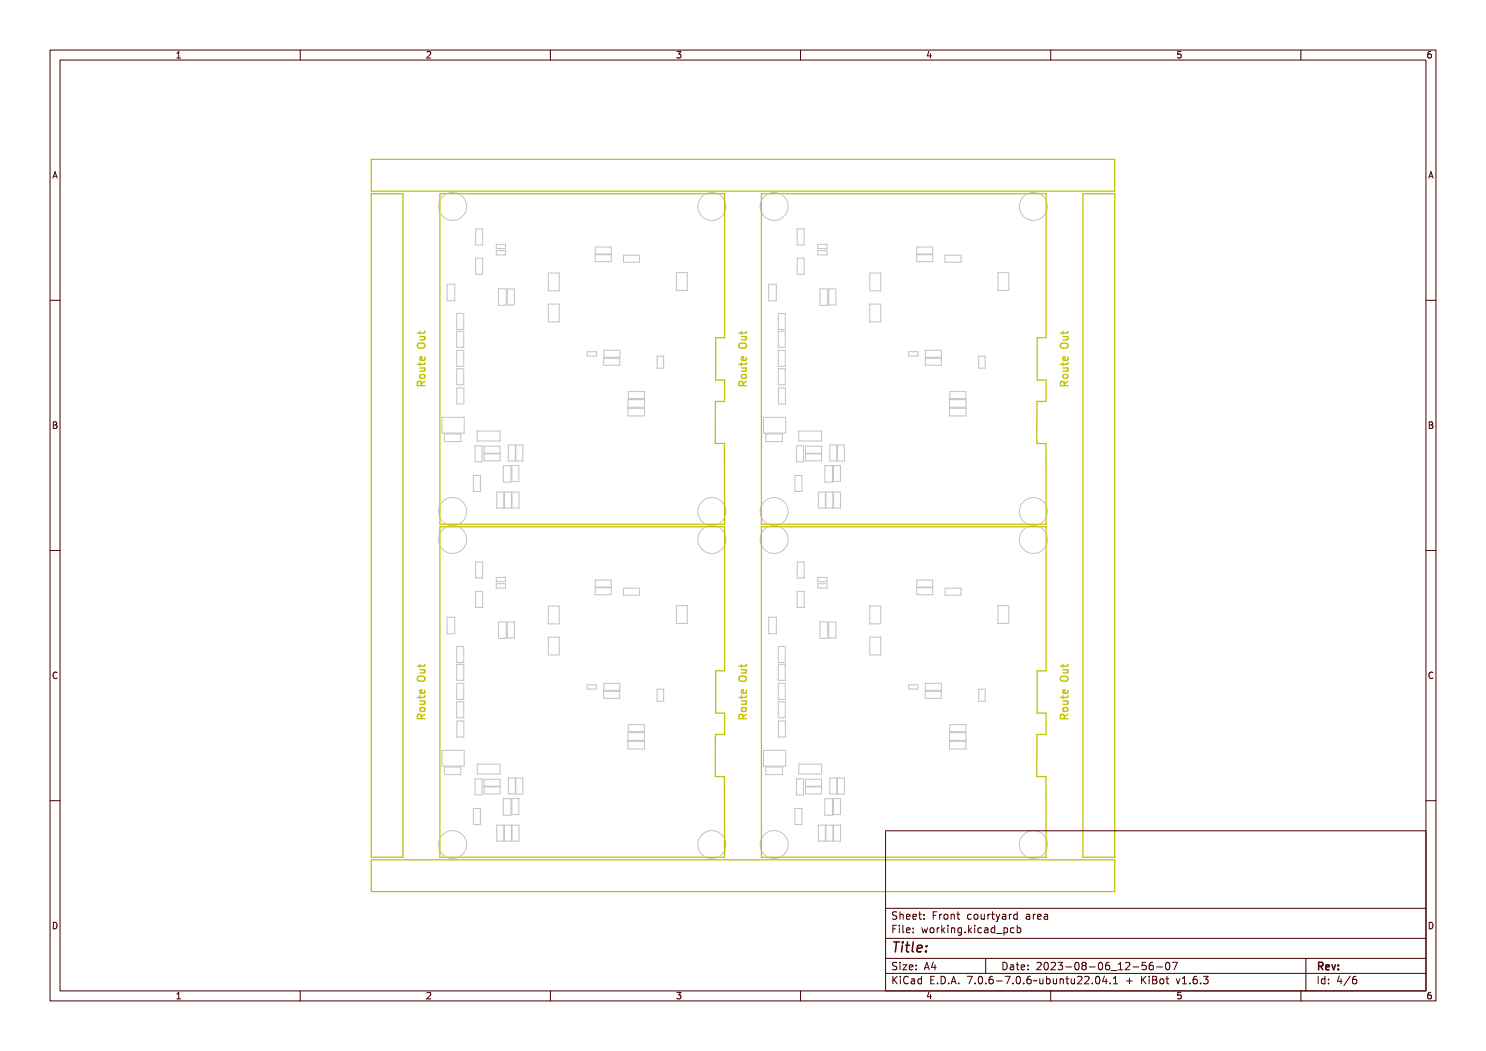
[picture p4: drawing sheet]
<svg xmlns="http://www.w3.org/2000/svg" width="297mm" height="210mm" viewBox="0 0 297 210" stroke-linecap="round" stroke-linejoin="round" font-family="sans-serif">
<defs><g id="words">
<text font-size="2.7" fill="#480000" x="178" y="190.3">Title:</text>
<g font-size="2" fill="#480000">
<text x="178" y="183.7">Sheet: Front courtyard area</text>
<text x="178" y="186.5">File: working.kicad_pcb</text>
<text x="178" y="193.9">Size: A4</text>
<text x="178" y="196.6">KiCad E.D.A. 7.0.6-7.0.6~ubuntu22.04.1 + KiBot v1.6.3</text>
<text x="200" y="193.9">Date: 2023-08-06_12-56-07</text>
<text x="263" y="196.6">Id: 4/6</text>
<text x="263" y="193.9">Rev:</text>
</g>
<g font-size="1.7" fill="#480000">
<text x="35" y="11.7">1</text>
<text x="85" y="11.7">2</text>
<text x="135" y="11.7">3</text>
<text x="185" y="11.7">4</text>
<text x="235" y="11.7">5</text>
<text x="285" y="11.7">6</text>
<text x="10.5" y="35.7">A</text>
<text x="285.5" y="35.7">A</text>
<text x="10.5" y="85.6">B</text>
<text x="285.5" y="85.6">B</text>
<text x="10.5" y="135.7">C</text>
<text x="285.5" y="135.7">C</text>
<text x="10.5" y="185.6">D</text>
<text x="285.5" y="185.6">D</text>
<text x="35" y="199.7">1</text>
<text x="85" y="199.7">2</text>
<text x="135" y="199.7">3</text>
<text x="185" y="199.7">4</text>
<text x="235" y="199.7">5</text>
<text x="285" y="199.7">6</text>
</g>
</g></defs>
<g fill="none" stroke="#c2c2c2" stroke-width=".2">
<path d="M89.4 56.8h1.5v3.3h-1.5zM95.1 45.7h1.4v3.2h-1.4zM95.1 51.6h1.4v3.2h-1.4zM99.2 48.8h1.8v.9h-1.8zM99.2 50.1h1.8v.8h-1.8zM99.6 57.7h1.6v3.3h-1.6zM101.4 57.7h1.4v3.2h-1.4zM109.6 54.6h2.2v3.5h-2.2zM119 50.9h3.2v1.4h-3.2zM119 49.4h3.2v1.4h-3.2zM124.6 51h3.2v1.4h-3.2zM135.2 54.5h2.2v3.5h-2.2z"/>
<path d="M153.6 56.8h1.6v3.3h-1.6zM159.3 45.7h1.4v3.2h-1.4zM159.3 51.6h1.4v3.2h-1.4zM163.5 50.1h1.8v.8h-1.8zM163.5 48.8h1.8v.9h-1.8zM163.9 57.7h1.5v3.3h-1.5zM165.7 57.7h1.4v3.2h-1.4zM173.8 54.6h2.2v3.5h-2.2zM183.2 49.4h3.2v1.4h-3.2zM183.2 50.9h3.2v1.4h-3.2zM188.9 51h3.2v1.4h-3.2zM199.5 54.5h2.1v3.5h-2.1z"/>
<path d="M91.3 62.6h1.4v3.2h-1.4zM91.3 66.2h1.4v3.2h-1.4zM91.3 70h1.4v3.2h-1.4zM91.3 73.7h1.4v3.2h-1.4zM91.3 77.5h1.4v3.2h-1.4zM109.6 60.8h2.2v3.5h-2.2zM117.3 70.3h1.9v.8h-1.9zM120.7 71.6h3.2v1.4h-3.2zM120.7 70h3.2v1.4h-3.2zM125.5 79.9h3.3v1.5h-3.3zM125.6 78.2h3.2v1.4h-3.2zM131.3 71.2h1.3v2.4h-1.3z"/>
<path d="M155.5 73.7h1.4v3.2h-1.4zM155.5 62.6h1.4v3.2h-1.4zM155.5 66.2h1.4v3.2h-1.4zM155.5 70h1.4v3.2h-1.4zM155.6 77.5h1.4v3.2h-1.4zM173.8 60.8h2.2v3.5h-2.2zM181.6 70.3h1.9v.8h-1.9zM184.9 71.6h3.2v1.4h-3.2zM185 70h3.2v1.4h-3.2zM189.8 79.9h3.3v1.5h-3.3zM189.9 78.2h3.2v1.4h-3.2zM195.6 71.2h1.3v2.4h-1.3z"/>
<path d="M88.3 83.4h4.5v3.1h-4.5zM88.8 86.7h3.3v1.5h-3.3zM94.6 95h1.4v3.2h-1.4zM94.9 89.1h1.4v3.2h-1.4zM95.4 86.1h4.6v2h-4.6zM96.7 90.7h3.2v1.4h-3.2zM96.7 89.2h3.2v1.4h-3.2zM99.3 98.3h1.4v3.2h-1.4zM100.6 93h1.5v3.3h-1.5zM100.8 98.3h1.4v3.2h-1.4zM101.6 88.9h1.4v3.2h-1.4zM102.3 93h1.4v3.2h-1.4z"/>
<path d="M102.3 98.3h1.4v3.2h-1.4zM103.1 88.9h1.4v3.2h-1.4zM125.5 81.6h3.3v1.5h-3.3zM152.6 83.4h4.4v3.1h-4.4zM153.1 86.7h3.3v1.5h-3.3zM158.9 95h1.4v3.2h-1.4zM159.2 89.1h1.4v3.2h-1.4zM159.7 86.1h4.5v2h-4.5zM161 90.7h3.2v1.4h-3.2zM161 89.2h3.2v1.4h-3.2zM163.5 98.3h1.4v3.2h-1.4zM164.9 93h1.5v3.3h-1.5z"/>
<path d="M165.1 98.3h1.4v3.2h-1.4zM165.9 88.9h1.4v3.2h-1.4zM166.6 93h1.4v3.2h-1.4zM166.6 98.3h1.4v3.2h-1.4zM167.4 88.9h1.4v3.2h-1.4zM189.8 81.6h3.3v1.5h-3.3zM95.1 112.3h1.4v3.2h-1.4zM95.1 118.2h1.4v3.2h-1.4zM99.2 115.4h1.8v.8h-1.8zM99.2 116.6h1.8v.9h-1.8zM119 117.4h3.2v1.4h-3.2zM119 115.9h3.2v1.4h-3.2z"/>
<path d="M124.6 117.5h3.2v1.4h-3.2zM159.3 112.3h1.4v3.2h-1.4zM159.3 118.2h1.4v3.2h-1.4zM163.5 115.4h1.8v.8h-1.8zM163.5 116.6h1.8v.9h-1.8zM183.2 117.4h3.2v1.4h-3.2zM183.2 115.9h3.2v1.4h-3.2zM188.9 117.5h3.2v1.4h-3.2zM89.4 123.3h1.5v3.3h-1.5zM91.3 129.2h1.4v3.2h-1.4zM91.3 132.7h1.4v3.2h-1.4zM91.3 136.6h1.4v3.2h-1.4z"/>
<path d="M99.6 124.3h1.6v3.3h-1.6zM101.4 124.3h1.4v3.2h-1.4zM109.6 121.1h2.2v3.6h-2.2zM109.6 127.3h2.2v3.6h-2.2zM117.3 136.8h1.9v.9h-1.9zM120.7 138.1h3.2v1.4h-3.2zM120.7 136.5h3.2v1.4h-3.2zM131.3 137.7h1.3v2.4h-1.3zM135.2 121h2.2v3.6h-2.2zM153.6 123.3h1.6v3.3h-1.6zM155.5 129.2h1.4v3.2h-1.4zM155.5 132.7h1.4v3.2h-1.4z"/>
<path d="M155.5 136.6h1.4v3.2h-1.4zM163.9 124.3h1.5v3.3h-1.5zM165.7 124.3h1.4v3.2h-1.4zM173.8 121.1h2.2v3.6h-2.2zM173.8 127.3h2.2v3.6h-2.2zM181.6 136.8h1.9v.9h-1.9zM184.9 138.1h3.2v1.4h-3.2zM185 136.5h3.2v1.4h-3.2zM195.6 137.7h1.3v2.4h-1.3zM199.5 121h2.1v3.6h-2.1zM88.3 149.9h4.5v3.2h-4.5zM88.8 153.3h3.3v1.5h-3.3z"/>
<path d="M91.3 140.2h1.4v3.2h-1.4zM91.3 144.1h1.4v3.2h-1.4zM94.9 155.6h1.4v3.2h-1.4zM95.4 152.7h4.6v2h-4.6zM96.7 155.7h3.2v1.4h-3.2zM96.7 157.2h3.2v1.4h-3.2zM100.6 159.6h1.5v3.3h-1.5zM101.6 155.4h1.4v3.2h-1.4zM102.3 159.6h1.4v3.2h-1.4zM103.1 155.5h1.4v3.2h-1.4zM125.5 146.4h3.3v1.5h-3.3zM125.5 148.1h3.3v1.6h-3.3z"/>
<path d="M125.6 144.8h3.2v1.4h-3.2zM152.6 149.9h4.4v3.2h-4.4zM153.1 153.3h3.3v1.5h-3.3zM155.5 140.2h1.4v3.2h-1.4zM155.6 144.1h1.4v3.2h-1.4zM159.2 155.6h1.4v3.2h-1.4zM159.7 152.7h4.5v2h-4.5zM161 155.7h3.2v1.4h-3.2zM161 157.2h3.2v1.4h-3.2zM164.9 159.6h1.5v3.3h-1.5zM165.9 155.4h1.4v3.2h-1.4zM166.6 159.6h1.4v3.2h-1.4z"/>
<path d="M167.4 155.5h1.4v3.2h-1.4zM189.8 146.4h3.3v1.5h-3.3zM189.8 148.1h3.3v1.6h-3.3zM189.9 144.8h3.2v1.4h-3.2zM94.6 161.5h1.4v3.2h-1.4zM99.3 164.9h1.4v3.2h-1.4zM100.8 164.9h1.4v3.2h-1.4zM102.3 164.9h1.4v3.2h-1.4zM158.9 161.5h1.4v3.2h-1.4zM163.5 164.9h1.4v3.2h-1.4zM165.1 164.9h1.4v3.2h-1.4zM166.6 164.9h1.4v3.2h-1.4z"/>
<circle cx="90.5" cy="41.2" r="2.79"/>
<circle cx="142.3" cy="41.2" r="2.79"/>
<circle cx="154.7" cy="41.2" r="2.79"/>
<circle cx="206.5" cy="41.2" r="2.79"/>
<circle cx="90.5" cy="107.8" r="2.79"/>
<circle cx="90.5" cy="102.2" r="2.79"/>
<circle cx="142.3" cy="107.8" r="2.79"/>
<circle cx="142.3" cy="102.2" r="2.79"/>
<circle cx="154.7" cy="107.8" r="2.79"/>
<circle cx="154.7" cy="102.2" r="2.79"/>
<circle cx="206.5" cy="107.8" r="2.79"/>
<circle cx="206.5" cy="102.2" r="2.79"/>
<circle cx="90.5" cy="168.8" r="2.79"/>
<circle cx="142.3" cy="168.8" r="2.79"/>
<circle cx="154.7" cy="168.8" r="2.79"/>
<circle cx="206.5" cy="168.8" r="2.79"/>
</g>
<path d="M74.2 31.9h148.6v6.3h-148.6zM74.2 38.7h6.4v132.6h-6.4zM87.9 38.7h56.9v28.8h-1.8v8.4h1.8v4.3h-1.8v8.4h1.8v16.2h-56.9zM152.2 38.7h56.9v28.8h-1.8v8.4h1.8v4.3h-1.8l-.1 8.4h1.9v16.2h-56.9zM216.4 38.7h6.4v132.6h-6.4zM87.9 105.3h56.9v28.7h-1.8v8.5h1.8v4.3h-1.8v8.4h1.8v16.1h-56.9zM152.2 105.3h56.9v28.7h-1.8v8.5h1.8v4.3h-1.8l-.1 8.4h1.9v16.1h-56.9zM74.2 171.8h148.6v6.4h-148.6z" fill="none" stroke="#c2c200" stroke-width=".25"/>
<g fill="none" stroke="#c2c200" stroke-width=".27">
<path d="M83.6 69a.9 .9 0 0 1 1.4 .3 .84 .84 0 0 1-.7 .5 .84 .84 0 0 1-.8-.5zM83.6 68.6a1.02 1.02 0 0 1 1.3 .3 .51 .51 0 0 1-.5 .7h-.5a.51 .51 0 0 1-.5-.4 .51 .51 0 0 1 .2-.6zM83.6 76.3l.5-.1 .2 .2 .7-.4v.2l-.5 .2-.1 .3v.1h.6v.2h-1.5zM83.7 69.2a.9 .9 0 0 1 1.2 .1 .78 .78 0 0 1-1.2 0zM83.8 76.4h.3l.1 .4h-.5zM83.9 73.7h1.1v.2h-.2a.36 .36 0 0 1 .2 .5 .36 .36 0 0 1-.4 .2h-.7v-.2h.8l.2-.2-.2-.3h-.8zM83.9 72.5h.1v.4h.7l.2-.4h.1v.4l-.2 .2h-.8v.3h-.1v-.3h-.3v-.2h.3zM83.9 67.7h1.1v.1h-.2a.36 .36 0 0 1 .2 .5 .36 .36 0 0 1-.4 .2h-.7v-.2h.8l.2-.2-.2-.2-.8-.1zM83.9 66.5h.1v.4h.7l.2-.4h.1v.4l-.2 .1-.8 .1v.3h-.1v-.3h-.3v-.2h.3zM83.9 73.5h1M83.9 67.3h1M83.9 66.2v.6"/>
<path d="M83.9 72.4v.6M84 75l.6-.2 .3 .2v.3l-.3 .3h-.4l-.3-.3zM84 71.4l.5-.2v.8a.42 .42 0 0 0 .4-.3 .42 .42 0 0 0-.1-.4 .48 .48 0 0 1 .2 .4 .48 .48 0 0 1-.2 .5 .55 .55 0 0 1-.8-.1 .55 .55 0 0 1 0-.7zM84.1 71.5l.2-.1v.6l-.3-.2zM84.1 75.2l.5-.1 .2 .1a.4 .4 0 0 1-.4 .5 .4 .4 0 0 1-.4-.5zM84.2 77.1l-.1-.8-.2-.1-.3 .1-.2 .2v.6h1.5M84.8 73.5l.1 .2v.4l-1 .1M84.8 67.3l.1 .2v.3l-1 .1M84.9 71.4v.4l-.2 .2-.7-.1v-.5l.3-.1 .1 .7M84.9 72.4l-.2 .4h-1.3M84.9 66.2l-.2 .3h-1.3M84.9 76.2l-.7 .5"/>
<path d="M147.8 69a.9 .9 0 0 1 1.5 .3 .84 .84 0 0 1-.8 .5 .84 .84 0 0 1-.7-.5zM147.9 68.6a1.02 1.02 0 0 1 1.3 .3 .51 .51 0 0 1-.5 .7h-.5a.51 .51 0 0 1-.5-.4 .51 .51 0 0 1 .2-.6zM147.9 76.3l.4-.1 .3 .2 .7-.4v.2l-.5 .2-.2 .3v.1h.7v.2h-1.5zM148 69.2a.9 .9 0 0 1 1.1 .1 .78 .78 0 0 1-1.2 0zM148 76.4h.4l.1 .4h-.5zM148.2 73.7h1.1v.2h-.2a.36 .36 0 0 1 .2 .5 .36 .36 0 0 1-.5 .2h-.6v-.2h.8l.1-.2-.2-.3h-.7zM148.2 72.5h.1v.4h.7l.1-.4h.2l-.1 .4-.1 .2h-.8v.3h-.1v-.3h-.4v-.2h.4zM148.2 67.7h1.1v.1h-.2a.36 .36 0 0 1 .2 .5 .36 .36 0 0 1-.5 .2h-.6v-.2h.8l.1-.2-.2-.2-.7-.1zM148.2 66.5h.1v.4h.7l.1-.4h.2l-.1 .4-.1 .1-.8 .1v.3h-.1v-.3h-.4v-.2h.4zM148.2 73.5h1M148.2 67.3h1M148.2 66.2v.6"/>
<path d="M148.2 72.4v.6M148.3 75l.6-.2 .2 .2 .1 .3-.3 .3h-.4l-.3-.3zM148.3 71.4l.4-.2v.8a.42 .42 0 0 0 .4-.3 .42 .42 0 0 0-.1-.4 .48 .48 0 0 1 .3 .4 .48 .48 0 0 1-.3 .5 .55 .55 0 0 1-.7-.1 .55 .55 0 0 1 0-.7zM148.4 71.5l.2-.1v.6l-.3-.2zM148.4 75.2l.5-.1 .2 .1a.4 .4 0 0 1-.4 .5 .4 .4 0 0 1-.4-.5zM148.5 77.1l-.1-.8-.2-.1-.4 .1-.1 .2v.6h1.5M149 73.5l.2 .2-.1 .4-.9 .1M149 67.3l.2 .2-.1 .3-.9 .1M149.1 71.4l.1 .4-.2 .2-.7-.1v-.5l.2-.1 .2 .7M149.2 72.4l-.2 .4h-1.3M149.2 66.2l-.2 .3h-1.3M149.2 76.2l-.7 .5"/>
<path d="M212 68.8a.97 .97 0 0 1 1.4 .1 .51 .51 0 0 1-.5 .7h-.5a.5 .5 0 0 1-.4-.3 .5 .5 0 0 1 0-.5zM212.1 69a.9 .9 0 0 1 1.4 .3 .84 .84 0 0 1-.7 .5 .84 .84 0 0 1-.8-.5zM212.2 76.3l.4-.1 .2 .2 .7-.4v.2l-.5 .2-.1 .3v.1h.6v.2h-1.5zM212.2 69.2a.9 .9 0 0 1 1.2 .1 .78 .78 0 0 1-1.2 0zM212.3 76.4h.4v.4h-.5zM212.4 73.7h1.1v.2h-.1a.36 .36 0 0 1 .1 .5 .36 .36 0 0 1-.4 .2h-.7v-.2h.8l.2-.2-.2-.3h-.8zM212.4 72.5h.2v.4h.7l.1-.4h.1v.4l-.2 .2h-.7v.3h-.2v-.3h-.3v-.2h.3zM212.4 67.7h1.1v.1h-.1a.36 .36 0 0 1 .1 .5 .36 .36 0 0 1-.4 .2h-.7v-.2h.8l.2-.2-.2-.2-.8-.1zM212.4 66.5h.2v.4h.7l.1-.4h.1v.4l-.2 .1-.7 .1v.3h-.2v-.3h-.3v-.2h.3zM212.4 66.2v.6M212.4 72.4v.6M212.4 73.5h1"/>
<path d="M212.4 67.3h1M212.5 75l.7-.2 .2 .2v.3l-.2 .3h-.5l-.3-.3zM212.5 71.4l.5-.2v.8a.42 .42 0 0 0 .4-.3 .42 .42 0 0 0-.1-.4 .48 .48 0 0 1 .3 .4 .48 .48 0 0 1-.3 .5 .55 .55 0 0 1-.7-.1 .55 .55 0 0 1-.1-.7zM212.6 71.5l.3-.1v.6l-.3-.2zM212.7 75.2l.5-.1 .2 .1a.4 .4 0 0 1-.4 .5 .4 .4 0 0 1-.4-.5zM212.7 77.1v-.8l-.3-.1-.3 .1-.2 .2v.6h1.5M213.3 67.3l.1 .2v.3l-1 .1M213.3 73.5l.1 .2v.4l-1 .1M213.4 71.4v.4l-.2 .2-.7-.1v-.5l.3-.1 .1 .7M213.4 76.2l-.7 .5M213.4 66.2l-.2 .3h-1.3M213.4 72.4l-.2 .4h-1.3"/>
<path d="M83.6 135.6a.9 .9 0 0 1 1.4 .3 .84 .84 0 0 1-.7 .4 .84 .84 0 0 1-.8-.4zM83.6 135.2a1.02 1.02 0 0 1 1.3 .3 .51 .51 0 0 1-.5 .6h-.5a.51 .51 0 0 1-.5-.3 .51 .51 0 0 1 .2-.6zM83.7 135.7a.9 .9 0 0 1 1.2 .2 .78 .78 0 0 1-1.2 0zM83.9 139.1h.1v.4h.7l.2-.4h.1v.4l-.2 .2h-.8v.3h-.1v-.3h-.3v-.2h.3zM83.9 134.2h1.1v.2h-.2a.36 .36 0 0 1 .2 .4 .36 .36 0 0 1-.4 .3h-.7v-.2h.8l.2-.2-.2-.3h-.8zM83.9 133h.1v.4h.7l.2-.4h.1v.4l-.2 .2h-.8v.3h-.1v-.3h-.3v-.2h.3zM83.9 132.7v.6M83.9 139v.6M83.9 133.8h1M84 137.9l.5-.1v.8a.42 .42 0 0 0 .4-.3 .42 .42 0 0 0-.1-.5 .48 .48 0 0 1 .2 .5 .48 .48 0 0 1-.2 .4 .55 .55 0 0 1-.8-.1 .55 .55 0 0 1 0-.7zM84.1 138h.2v.6l-.3-.2zM84.8 133.8l.1 .2v.4l-1 .1"/>
<path d="M84.9 137.9v.4l-.2 .3-.7-.1v-.6l.3-.1 .1 .8M84.9 132.7l-.2 .4h-1.3M84.9 139l-.2 .4h-1.3M147.8 135.6a.9 .9 0 0 1 1.5 .3 .84 .84 0 0 1-.8 .4 .84 .84 0 0 1-.7-.4zM147.9 135.2a1.02 1.02 0 0 1 1.3 .3 .51 .51 0 0 1-.5 .6h-.5a.51 .51 0 0 1-.5-.3 .51 .51 0 0 1 .2-.6zM148 135.7a.9 .9 0 0 1 1.1 .2 .78 .78 0 0 1-1.2 0zM148.2 139.1h.1v.4h.7l.1-.4h.2l-.1 .4-.1 .2h-.8v.3h-.1v-.3h-.4v-.2h.4zM148.2 134.2h1.1v.2h-.2a.36 .36 0 0 1 .2 .4 .36 .36 0 0 1-.5 .3h-.6v-.2h.8l.1-.2-.2-.3h-.7zM148.2 133h.1v.4h.7l.1-.4h.2l-.1 .4-.1 .2h-.8v.3h-.1v-.3h-.4v-.2h.4zM148.2 132.7v.6M148.2 139v.6M148.2 133.8h1"/>
<path d="M148.3 137.9l.4-.1v.8a.42 .42 0 0 0 .4-.3 .42 .42 0 0 0-.1-.5 .48 .48 0 0 1 .3 .5 .48 .48 0 0 1-.3 .4 .55 .55 0 0 1-.7-.1 .55 .55 0 0 1 0-.7zM148.4 138h.2v.6l-.3-.2zM149 133.8l.2 .2-.1 .4-.9 .1M149.1 137.9l.1 .4-.2 .3-.7-.1v-.6l.2-.1 .2 .8M149.2 132.7l-.2 .4h-1.3M149.2 139l-.2 .4h-1.3M212 135.3a.97 .97 0 0 1 1.4 .2 .51 .51 0 0 1-.5 .6h-.5a.5 .5 0 0 1-.4-.2 .5 .5 0 0 1 0-.6zM212.1 135.6a.9 .9 0 0 1 1.4 .3 .84 .84 0 0 1-.7 .4 .84 .84 0 0 1-.8-.4zM212.2 135.7a.9 .9 0 0 1 1.2 .2 .78 .78 0 0 1-1.2 0zM212.4 139.1h.2v.4h.7l.1-.4h.1v.4l-.2 .2h-.7v.3h-.2v-.3h-.3v-.2h.3zM212.4 134.2h1.1v.2h-.1a.36 .36 0 0 1 .1 .4 .36 .36 0 0 1-.4 .3h-.7v-.2h.8l.2-.2-.2-.3h-.8zM212.4 133h.2v.4h.7l.1-.4h.1v.4l-.2 .2h-.7v.3h-.2v-.3h-.3v-.2h.3z"/>
<path d="M212.4 132.7v.6M212.4 139v.6M212.4 133.8h1M212.5 137.9l.5-.1v.8a.42 .42 0 0 0 .4-.3 .42 .42 0 0 0-.1-.5 .48 .48 0 0 1 .3 .5 .48 .48 0 0 1-.3 .4 .55 .55 0 0 1-.7-.1 .55 .55 0 0 1-.1-.7zM212.6 138h.3v.6l-.3-.2zM213.3 133.8l.1 .2v.4l-1 .1M213.4 137.9v.4l-.2 .3-.7-.1v-.6l.3-.1 .1 .8M213.4 132.7l-.2 .4h-1.3M213.4 139l-.2 .4h-1.3M83.6 142.8l.5-.1 .2 .3 .7-.5v.2l-.5 .3-.1 .2v.2h.6v.2h-1.5zM83.8 143h.3l.1 .4h-.5zM83.9 140.3h1.1v.2h-.2a.36 .36 0 0 1 .2 .4 .36 .36 0 0 1-.4 .2h-.7v-.2h.8l.2-.2-.2-.2h-.8z"/>
<path d="M83.9 140.1h1M84 141.5l.6-.1 .3 .1v.4l-.3 .3h-.4l-.3-.3zM84.1 141.7h.5l.2 .1a.4 .4 0 0 1-.4 .4 .4 .4 0 0 1-.4-.4zM84.2 143.6l-.1-.7-.2-.2-.3 .1-.2 .2v.6h1.5M84.8 140.1l.1 .2v.4h-1M84.9 142.7l-.7 .5M147.9 142.8l.4-.1 .3 .3 .7-.5v.2l-.5 .3-.2 .2v.2h.7v.2h-1.5zM148 143h.4l.1 .4h-.5zM148.2 140.3h1.1v.2h-.2a.36 .36 0 0 1 .2 .4 .36 .36 0 0 1-.5 .2h-.6v-.2h.8l.1-.2-.2-.2h-.7zM148.2 140.1h1M148.3 141.5l.6-.1 .2 .1 .1 .4-.3 .3h-.4l-.3-.3zM148.4 141.7h.5l.2 .1a.4 .4 0 0 1-.4 .4 .4 .4 0 0 1-.4-.4z"/>
<path d="M148.5 143.6l-.1-.7-.2-.2-.4 .1-.1 .2v.6h1.5M149 140.1l.2 .2-.1 .4h-.9M149.2 142.7l-.7 .5M212.2 142.8l.4-.1 .2 .3 .7-.5v.2l-.5 .3-.1 .2v.2h.6v.2h-1.5zM212.3 143h.4v.4h-.5zM212.4 140.3h1.1v.2h-.1a.36 .36 0 0 1 .1 .4 .36 .36 0 0 1-.4 .2h-.7v-.2h.8l.2-.2-.2-.2h-.8zM212.4 140.1h1M212.5 141.5l.7-.1 .2 .1v.4l-.2 .3h-.5l-.3-.3zM212.7 141.7h.5l.2 .1a.4 .4 0 0 1-.4 .4 .4 .4 0 0 1-.4-.4zM212.7 143.6v-.7l-.3-.2-.3 .1-.2 .2v.6h1.5M213.3 140.1l.1 .2v.4h-1M213.4 142.7l-.7 .5"/>
<circle cx="84.4" cy="75.4" r=".53"/>
<circle cx="148.7" cy="75.4" r=".53"/>
<circle cx="212.9" cy="75.4" r=".53"/>
<circle cx="84.4" cy="141.9" r=".53"/>
<circle cx="148.7" cy="141.9" r=".53"/>
<circle cx="212.9" cy="141.9" r=".53"/>
</g>
<g fill="none" stroke="#480000" stroke-width=".2">
<path d="M10 10h277v190h-277zM12 12h273v186h-273zM60 10v2M110 10v2M160 10v2M210 10v2M260 10v2M10 60h2M285 60h2M10 110h2M285 110h2M10 160h2"/>
<path d="M285 160h2M177 166h108v32h-108zM60 198v2M110 198v2M160 198v2M177 181.5h108M177 187.5h108M177 191.5h108M177 194.5h108M178.1 195.2h.2v.6l.6-.6h.3l-.6 .6 .6 .8h-.2l-.5-.7-.2 .2v.5h-.2zM178.2 185h.9v.2h-.7v.4h.6v.2h-.6v.7h-.2zM178.3 182.4l.5-.1h.2v.2a.31 .31 0 0 0-.5-.1 .31 .31 0 0 0 0 .5 .5 .5 0 0 1 .6 .6 .5 .5 0 0 1-.8 .2l-.1-.2a.34 .34 0 0 0 .4 .1 .34 .34 0 0 0 .1-.5 .47 .47 0 0 1-.5-.2 .47 .47 0 0 1 .1-.5z"/>
<path d="M178.3 192.5l.5-.1h.2v.2a.31 .31 0 0 0-.5-.1 .31 .31 0 0 0 0 .5 .5 .5 0 0 1 .6 .6 .5 .5 0 0 1-.8 .2l-.1-.2a.34 .34 0 0 0 .4 .1 .34 .34 0 0 0 .1-.5 .47 .47 0 0 1-.5-.2 .47 .47 0 0 1 .1-.5zM179.4 182.2h.2v.6a.35 .35 0 0 1 .4-.1 .35 .35 0 0 1 .2 .4v.6h-.2v-.8h-.4v.8h-.2zM179.5 185.4h.4v.9h.4v.2h-.9v-.2h.3v-.8h-.2zM179.5 192.8h.4v.9h.4v.1h-.9v-.1h.3v-.8h-.2zM179.5 195.6h.4v.9h.4v.1h-.9v-.1h.3v-.8h-.2zM179.7 184.9h.2v.3h-.2zM179.7 192.3h.2v.3h-.2zM179.7 195.1h.2v.3h-.2zM180.6 184.9h.4v1.3l.4 .1v.2l-.5-.2v-1.2h-.3zM180.6 192.8h.8l-.6 .9h.6v.1h-.8l.6-.9h-.6zM180.7 182.8l.1-.1a.49 .49 0 0 1 .5 0 .49 .49 0 0 1 .2 .5h-.8a.42 .42 0 0 0 .3 .4 .42 .42 0 0 0 .4-.1 .47 .47 0 0 1-.4 .3 .47 .47 0 0 1-.4-.3zM180.7 195.4a.4 .4 0 0 1 .4-.3 .4 .4 0 0 1 .4 .3 .56 .56 0 0 0-.8 .4 .56 .56 0 0 0 .5 .7l.3-.1a.43 .43 0 0 1-.5 .3 .43 .43 0 0 1-.4-.4v-.6z"/>
<path d="M180.8 182.9l.4-.1 .1 .3h-.6zM181.8 195.6l.3-.1a.43 .43 0 0 1 .5 .5v.6h-.1v-.1a.38 .38 0 0 1-.5 .2 .38 .38 0 0 1-.2-.5 .38 .38 0 0 1 .4-.2h.3a.35 .35 0 0 0-.3-.4 .35 .35 0 0 0-.4 .2zM181.9 182.8l.1-.1a.49 .49 0 0 1 .5 0 .49 .49 0 0 1 .2 .5h-.8a.42 .42 0 0 0 .3 .4 .42 .42 0 0 0 .5-.1 .47 .47 0 0 1-.5 .3 .47 .47 0 0 1-.4-.3zM181.9 185.5l.1-.1a.49 .49 0 0 1 .5 0 .49 .49 0 0 1 .2 .5h-.8a.42 .42 0 0 0 .3 .4 .42 .42 0 0 0 .5-.1 .47 .47 0 0 1-.5 .3 .47 .47 0 0 1-.4-.3zM181.9 192.9l.1-.1a.49 .49 0 0 1 .5 0 .49 .49 0 0 1 .2 .5h-.8a.42 .42 0 0 0 .3 .4 .42 .42 0 0 0 .5-.1 .47 .47 0 0 1-.5 .3 .47 .47 0 0 1-.4-.3zM182 196.2l.5-.1a.31 .31 0 0 1-.2 .4 .31 .31 0 0 1-.4-.1zM182 182.9l.4-.1 .1 .3h-.6zM182 185.6l.4-.1 .1 .3h-.6zM182 193l.4-.1 .1 .3h-.6zM183 195.7l.4-.2 .2 .2v-.6h.2v1.5h-.2v-.1a.42 .42 0 0 1-.5 .1 .42 .42 0 0 1-.2-.5zM183.2 195.8l.1-.1a.4 .4 0 0 1 .3 .4 .4 .4 0 0 1-.3 .4l-.2-.2zM183.2 182.3h.2v.4h.4v.1h-.4v.7l.4 .1v.1h-.4l-.1-.1-.1-.8h-.3v-.1h.3z"/>
<path d="M183.3 185.4h.2v.3h-.2zM183.3 186.2h.2v.3h-.2zM183.3 192.8h.2v.3h-.2zM183.3 193.6h.2v.2h-.2zM184.5 182.7h.2v.3h-.2zM184.5 183.5h.2v.2h-.2zM185.2 185.4h.2l.2 .8 .1-.5h.2l.2 .5 .1-.8h.2l-.2 1.1h-.2l-.2-.7-.2 .7h-.1zM185.4 195.2h.9v.2h-.7v.4h.6v.2h-.6v.5h.7v.1h-.9zM185.7 192.4h.2l.5 1.4h-.2l-.1-.3h-.5l-.1 .3h-.2zM185.8 192.6l.2 .7h-.4zM186.6 182.3h.9v.2h-.7v.4h.6v.2h-.6v.6h-.2zM186.8 185.6l.1-.1a.39 .39 0 0 1 .4 .4 .39 .39 0 0 1-.4 .4l-.1-.2z"/>
<path d="M186.9 196.4h.2v.2h-.2zM187.1 192.4h.2v.9h.2v.2h-.2v.3h-.2v-.3h-.6zM187.1 192.6v.7h-.4zM187.8 195.2a.76 .76 0 0 1 .9 .7 .76 .76 0 0 1-.9 .7zM188 195.4a.57 .57 0 0 1 .5 .5 .57 .57 0 0 1-.5 .6zM188 182.7h.2v.2v-.1a.29 .29 0 0 1 .3-.2 .29 .29 0 0 1 .3 .3 .37 .37 0 0 0-.5-.1 .37 .37 0 0 0-.1 .4v.5h-.2zM188 185.4h.2v.2v-.1a.29 .29 0 0 1 .3-.2 .29 .29 0 0 1 .3 .3 .37 .37 0 0 0-.5-.1 .37 .37 0 0 0-.1 .4v.6h-.2zM189.1 184.9h.1v.9l.5-.4h.2l-.4 .4 .5 .7h-.2l-.4-.6-.2 .1v.5h-.1zM189.2 182.9l.1-.1a.39 .39 0 0 1 .4 .4 .39 .39 0 0 1-.4 .4l-.1-.2zM189.3 196.4h.3v.2h-.3zM190.2 182.7h.2v.1a.35 .35 0 0 1 .4-.1 .35 .35 0 0 1 .3 .4v.6h-.2l-.1-.8h-.3l-.1 .8h-.2zM190.3 185.4h.4v.9h.4v.2h-.9v-.2h.4v-.8h-.3z"/>
<path d="M190.5 195.2h.3l.4 1.4h-.2l-.1-.3h-.5l-.1 .3h-.2zM190.6 184.9h.1v.3h-.1zM190.6 195.4l.2 .7h-.4zM191.4 185.4h.2v.1a.35 .35 0 0 1 .4-.1 .35 .35 0 0 1 .3 .4v.7h-.2l-.1-.9h-.3l-.1 .9h-.2zM191.7 182.3h.1v.4h.4v.1h-.4v.7l.4 .1v.1h-.4l-.1-.1v-.8h-.3v-.1h.3zM191.7 196.4h.3v.2h-.3zM192.7 185.5l.3-.2 .3 .2v-.1h.2v1a.53 .53 0 0 1-.8 .4v-.2a.36 .36 0 0 0 .4 .1 .36 .36 0 0 0 .2-.4l-.1 .1a.53 .53 0 0 1-.7-.3 .53 .53 0 0 1 .2-.6zM192.8 185.6l.1-.1a.39 .39 0 0 1 .4 .4 .39 .39 0 0 1-.4 .4l-.1-.2zM193.8 195.2h.9l-.5 1.4h-.2l.5-1.2h-.7zM194 182.8a.39 .39 0 0 1 .4-.2 .39 .39 0 0 1 .3 .3 .4 .4 0 0 0-.6 0 .4 .4 0 0 0 0 .6 .4 .4 0 0 0 .6 0 .45 .45 0 0 1-.6 .3 .45 .45 0 0 1-.3-.6zM194.1 186.2h.3v.3h-.3zM195.1 184.9h.2v.9l.4-.4h.3l-.5 .4 .5 .7h-.2l-.4-.6-.1 .1v.5h-.2z"/>
<path d="M195.2 182.9l.1-.1a.39 .39 0 0 1 .4 .4 .39 .39 0 0 1-.4 .4l-.1-.2zM195.3 196.4h.3v.2h-.3zM196.2 182.7h.2v.8l.2 .1 .3-.2v-.7h.2v1h-.2v-.1a.35 .35 0 0 1-.4 .2 .35 .35 0 0 1-.3-.5zM196.3 185.4h.5v.9h.3v.2h-.9v-.2h.4v-.8h-.3zM196.3 195.4a.57 .57 0 0 1 .7 0 .57 .57 0 0 1 .1 .8 .5 .5 0 0 1-.6 .5 .5 .5 0 0 1-.3-.8zM196.5 195.4a.61 .61 0 0 1 .4 1l-.1 .1a.61 .61 0 0 1-.4-1zM196.6 184.9h.2v.3h-.2zM197 191.5v3M197.6 185.5a.39 .39 0 0 1 .4-.2 .39 .39 0 0 1 .3 .3 .4 .4 0 0 0-.6 0 .4 .4 0 0 0 0 .6 .4 .4 0 0 0 .6 0 .45 .45 0 0 1-.6 .3 .45 .45 0 0 1-.3-.6zM197.6 182.7h.2v.2v-.1a.29 .29 0 0 1 .4-.2 .29 .29 0 0 1 .2 .3 .37 .37 0 0 0-.4-.1 .37 .37 0 0 0-.2 .4v.5h-.2zM197.7 196.4h.3v.2h-.3zM198.7 185.4l.2-.1a.43 .43 0 0 1 .6 .5v.7h-.2v-.2a.38 .38 0 0 1-.5 .2 .38 .38 0 0 1-.2-.5 .38 .38 0 0 1 .5-.2h.2a.35 .35 0 0 0-.3-.4 .35 .35 0 0 0-.3 .2z"/>
<path d="M198.7 195.4a.38 .38 0 0 1 .4-.3 .38 .38 0 0 1 .3 .3 .43 .43 0 0 0-.5 0 .43 .43 0 0 0-.1 .5 .46 .46 0 0 1 .7 .1 .46 .46 0 0 1-.2 .6 .46 .46 0 0 1-.7-.2zM198.8 186l.5-.1a.31 .31 0 0 1-.1 .4 .31 .31 0 0 1-.4-.1zM198.9 182.3h.2v.4h.4v.1h-.4v.7l.4 .1v.1h-.4l-.2-.1v-.8h-.3v-.1h.3zM199.8 182.7h.1l.4 .8 .3-.8h.2l-.3 .7a.68 .68 0 0 1-.7 .8l.4-.5zM199.9 185.5l.3-.2 .3 .2v-.6h.2v1.6h-.2v-.2a.42 .42 0 0 1-.5 .1 .42 .42 0 0 1-.2-.5zM200 196h.5v.2h-.5zM200 185.6l.1-.1a.39 .39 0 0 1 .4 .4 .39 .39 0 0 1-.4 .4l-.1-.2zM200.1 192.4a.76 .76 0 0 1 1 .7 .76 .76 0 0 1-1 .7zM200.3 192.6a.57 .57 0 0 1 .6 .5 .57 .57 0 0 1-.6 .6zM200.9 186.8l1.2 .1zM201 195.2h.9l-.5 1.4h-.2l.5-1.2h-.7zM201.1 182.7l.2-.1a.43 .43 0 0 1 .6 .5v.6h-.2v-.1a.38 .38 0 0 1-.5 .2 .38 .38 0 0 1-.2-.5 .38 .38 0 0 1 .5-.2h.2a.35 .35 0 0 0-.2-.4 .35 .35 0 0 0-.4 .2z"/>
<path d="M201.2 183.3l.5-.1a.31 .31 0 0 1-.1 .4 .31 .31 0 0 1-.4-.1zM201.4 192.8l.3-.1a.43 .43 0 0 1 .5 .5v.6h-.1v-.1a.38 .38 0 0 1-.5 .2 .38 .38 0 0 1-.2-.5 .38 .38 0 0 1 .4-.2h.3a.35 .35 0 0 0-.3-.4 .35 .35 0 0 0-.4 .2zM201.6 193.4l.5-.1a.31 .31 0 0 1-.2 .4 .31 .31 0 0 1-.4-.1zM202.2 185.4h.2v.1a.53 .53 0 0 1 .8 .3 .53 .53 0 0 1-.6 .7l-.2-.2v.6h-.2zM202.4 182.7h.2v.2l.1-.1a.29 .29 0 0 1 .3-.2 .29 .29 0 0 1 .2 .3 .37 .37 0 0 0-.4-.1 .37 .37 0 0 0-.2 .4v.5h-.2zM202.5 185.6l.1-.1a.4 .4 0 0 1 .4 .4 .4 .4 0 0 1-.4 .4l-.2-.2zM202.5 196.4h.3v.2h-.3zM202.8 192.4h.2v.4h.4v.1h-.4v.7l.4 .1v.1h-.4l-.2-.1v-.8h-.3v-.1h.3zM203.5 182.8l.3-.2 .3 .2v-.6h.2v1.5h-.2v-.1a.42 .42 0 0 1-.5 .1 .42 .42 0 0 1-.2-.5zM203.5 195.4a.57 .57 0 0 1 .8 0 .57 .57 0 0 1 0 .8 .5 .5 0 0 1-.6 .5 .5 .5 0 0 1-.3-.8zM203.6 185.5a.39 .39 0 0 1 .4-.2 .39 .39 0 0 1 .3 .3 .4 .4 0 0 0-.5 0 .4 .4 0 0 0 0 .6 .4 .4 0 0 0 .5 0 .45 .45 0 0 1-.6 .3 .45 .45 0 0 1-.2-.6zM203.6 182.9l.1-.1a.4 .4 0 0 1 .4 .4 .4 .4 0 0 1-.4 .4l-.1-.2z"/>
<path d="M203.7 195.4a.61 .61 0 0 1 .4 1l-.1 .1a.61 .61 0 0 1-.3-1zM203.9 192.9l.1-.1a.49 .49 0 0 1 .5 0 .49 .49 0 0 1 .2 .5h-.8a.42 .42 0 0 0 .3 .4 .42 .42 0 0 0 .5-.1 .47 .47 0 0 1-.5 .3 .47 .47 0 0 1-.4-.3zM204 193l.4-.1 .1 .3h-.6zM204.7 184.9h.1v.6a.53 .53 0 0 1 .8 .3 .53 .53 0 0 1-.6 .7l-.2-.2v.2h-.1zM204.9 185.6l.1-.1a.39 .39 0 0 1 .4 .4 .39 .39 0 0 1-.4 .4l-.1-.2zM204.9 196.4h.3v.2h-.3zM205.3 192.8h.2v.3h-.2zM205.3 193.6h.2v.2h-.2zM205.9 182.7l.3-.1a.43 .43 0 0 1 .5 .5v.6h-.2v-.1a.38 .38 0 0 1-.5 .2 .38 .38 0 0 1-.2-.5 .38 .38 0 0 1 .5-.2h.2a.35 .35 0 0 0-.2-.4 .35 .35 0 0 0-.4 .2zM205.9 195.4a.38 .38 0 0 1 .4-.3 .38 .38 0 0 1 .3 .3 .43 .43 0 0 0-.5 0 .43 .43 0 0 0-.1 .5 .46 .46 0 0 1 .7 .1 .46 .46 0 0 1-.2 .6 .46 .46 0 0 1-.6-.2zM206.1 183.3l.4-.1a.31 .31 0 0 1-.1 .4 .31 .31 0 0 1-.4-.1zM207 196l1-.1a.49 .49 0 0 1-.8 .1l-.2 .2z"/>
<path d="M207.2 182.7h.2v.2l.1-.1a.29 .29 0 0 1 .3-.2 .29 .29 0 0 1 .2 .3 .37 .37 0 0 0-.4-.1 .37 .37 0 0 0-.2 .4v.5h-.2zM207.4 192.5a.53 .53 0 0 1 .8 .1 .53 .53 0 0 1-.3 .7l-.3 .4h.7v.1h-.9l.3-.5a.4 .4 0 0 0 .3-.4 .4 .4 0 0 0-.3-.4l-.3 .2zM208.3 195.6h.1l.1 .8 .2 .1 .2-.2v-.7h.2v1h-.2v-.1a.35 .35 0 0 1-.4 .2 .35 .35 0 0 1-.2-.5zM208.3 182.8l.2-.1a.49 .49 0 0 1 .5 0 .49 .49 0 0 1 .2 .5h-.8a.42 .42 0 0 0 .3 .4 .42 .42 0 0 0 .4-.1 .47 .47 0 0 1-.4 .3 .47 .47 0 0 1-.4-.3zM208.5 182.9l.3-.1 .2 .3h-.6zM208.7 192.6a.57 .57 0 0 1 .7 0 .57 .57 0 0 1 .1 .8 .5 .5 0 0 1-.6 .5 .5 .5 0 0 1-.3-.8zM208.9 192.6a.61 .61 0 0 1 .3 1l-.1 .1a.61 .61 0 0 1-.3-1zM209.5 195.1h.2v.6a.53 .53 0 0 1 .7 .3 .53 .53 0 0 1-.6 .7l-.1-.2v.1h-.2zM209.5 182.7l.3-.1a.43 .43 0 0 1 .5 .5v.6h-.2v-.1a.38 .38 0 0 1-.5 .2 .38 .38 0 0 1-.2-.5 .38 .38 0 0 1 .5-.2h.2a.35 .35 0 0 0-.2-.4 .35 .35 0 0 0-.4 .2zM209.7 183.3l.4-.1a.31 .31 0 0 1-.1 .4 .31 .31 0 0 1-.4-.1zM209.7 195.8l.1-.1a.4 .4 0 0 1 .4 .4 .4 .4 0 0 1-.4 .4l-.1-.2zM209.8 192.5a.53 .53 0 0 1 .8 .1 .53 .53 0 0 1-.3 .7l-.3 .4h.7v.1h-.9l.3-.5a.4 .4 0 0 0 .3-.4 .4 .4 0 0 0-.3-.4l-.3 .2z"/>
<path d="M210 198v2M210.7 195.6h.2v.8l.2 .1 .2-.2v-.7h.2v1h-.2v-.1a.35 .35 0 0 1-.4 .2 .35 .35 0 0 1-.2-.5zM211 192.4a.46 .46 0 0 1 .6 0 .46 .46 0 0 1 .1 .6l-.1 .1a.47 .47 0 0 1 .2 .7 .47 .47 0 0 1-.7 0l-.1-.2a.35 .35 0 0 0 .5 .1 .35 .35 0 0 0 0-.5h-.3v-.2a.29 .29 0 0 0 .4-.1 .29 .29 0 0 0-.1-.4 .29 .29 0 0 0-.4 .1h-.1zM211.9 195.6h.2v.1a.35 .35 0 0 1 .4-.1 .35 .35 0 0 1 .2 .4v.6h-.2v-.8h-.4v.8h-.2zM212.4 193.2h.5v.2h-.5zM213.3 195.2h.2v.4h.4v.1h-.4v.7l.4 .1v.1h-.4l-.2-.1v-.8h-.3v-.1h.3zM213.5 192.6a.57 .57 0 0 1 .7 0 .57 .57 0 0 1 .1 .8 .5 .5 0 0 1-.6 .5 .5 .5 0 0 1-.3-.8zM213.7 192.6a.61 .61 0 0 1 .3 1v.1a.61 .61 0 0 1-.4-1zM214.3 195.6h.2v.8l.2 .1 .2-.2v-.7h.2v1h-.2v-.1a.35 .35 0 0 1-.4 .2 .35 .35 0 0 1-.2-.5zM214.7 192.5a.41 .41 0 0 1 .7-.1 .41 .41 0 0 1-.2 .7 .42 .42 0 0 1 .2 .6 .42 .42 0 0 1-.7 0 .42 .42 0 0 1 .2-.6l-.3-.2zM215.5 195.3a.53 .53 0 0 1 .8 .1 .53 .53 0 0 1-.3 .7l-.3 .4h.6v.1h-.9l.4-.5a.4 .4 0 0 0 .3-.4 .4 .4 0 0 0-.3-.4l-.3 .2zM216 193.2h.5v.2h-.5z"/>
<path d="M216.7 195.3a.53 .53 0 0 1 .8 .1 .53 .53 0 0 1-.3 .7l-.3 .4h.6v.1h-.9l.4-.5a.4 .4 0 0 0 .3-.4 .4 .4 0 0 0-.3-.4l-.3 .2zM217.1 192.6a.57 .57 0 0 1 .7 0 .57 .57 0 0 1 .1 .8 .5 .5 0 0 1-.6 .5 .5 .5 0 0 1-.3-.8zM217.3 192.6a.61 .61 0 0 1 .3 1v.1a.61 .61 0 0 1-.4-1zM218.2 196.4h.2v.2h-.2zM218.3 192.6a.38 .38 0 0 1 .4-.3 .38 .38 0 0 1 .3 .3 .43 .43 0 0 0-.5 0 .43 .43 0 0 0-.1 .5 .46 .46 0 0 1 .6 .1 .46 .46 0 0 1-.1 .6 .46 .46 0 0 1-.7-.2zM219.2 195.4a.57 .57 0 0 1 .7 0 .57 .57 0 0 1 .1 .8 .5 .5 0 0 1-.7 .5 .5 .5 0 0 1-.3-.8zM219.2 194.2l1.3 .1zM219.4 195.4a.61 .61 0 0 1 .3 1l-.1 .1a.61 .61 0 0 1-.3-1zM220.7 192.5l.5-.1v1.3h.3v.1h-.8v-.1h.3v-1.1h-.3zM220.8 195.2h.2v.9h.2v.2h-.2v.3h-.2v-.3h-.6zM220.8 195.4v.7h-.4zM221.8 196.4h.2v.2h-.2z"/>
<path d="M221.8 192.5a.53 .53 0 0 1 .8 .1 .53 .53 0 0 1-.3 .7l-.3 .4h.7v.1h-.9l.3-.5a.4 .4 0 0 0 .4-.4 .4 .4 0 0 0-.4-.4l-.3 .2zM222.8 195.3l.5-.1v1.3h.3v.1h-.8v-.1h.3v-1.1h-.3zM223.2 193.2h.5v.2h-.5zM224.3 192.4h.7v.2h-.6v.3a.53 .53 0 0 1 .7 .7 .53 .53 0 0 1-.9 .2v-.2a.38 .38 0 0 0 .5 .1 .38 .38 0 0 0 .1-.5 .38 .38 0 0 0-.5-.1zM225.4 195.5h.2v.4h.4v.2h-.4v.4h-.2v-.4h-.4v-.2h.4zM225.5 192.6a.38 .38 0 0 1 .4-.3 .38 .38 0 0 1 .3 .3 .43 .43 0 0 0-.5 0 .43 .43 0 0 0-.1 .5 .46 .46 0 0 1 .7 .1 .46 .46 0 0 1-.2 .6 .46 .46 0 0 1-.7-.2zM226.8 193.2h.5v.2h-.5zM227.5 195.2h.2v.6l.6-.6h.2l-.6 .6 .6 .8h-.2l-.5-.7-.1 .2v.5h-.2zM227.9 192.6a.57 .57 0 0 1 .8 0 .57 .57 0 0 1 0 .8 .5 .5 0 0 1-.6 .5 .5 .5 0 0 1-.3-.8zM228.2 192.6a.61 .61 0 0 1 .3 1l-.1 .1a.61 .61 0 0 1-.3-1zM228.8 195.6h.4v.9h.4v.1h-.9v-.1h.4v-.8h-.3zM229 192.4h.9l-.5 1.4h-.2l.5-1.2h-.7z"/>
<path d="M229.1 195.1h.1v.3h-.1zM229.9 195.2h.4a.35 .35 0 0 1 .5 .2 .35 .35 0 0 1-.3 .5 .41 .41 0 0 1 .3 .5 .41 .41 0 0 1-.5 .2h-.4zM230.1 196h.2a.27 .27 0 0 1 .3 .2 .27 .27 0 0 1-.3 .3h-.2zM230.1 195.4h.2a.23 .23 0 0 1 .3 .2 .23 .23 0 0 1-.3 .2h-.2zM231.2 193.2h1.1M231.3 195.8l.1-.1a.39 .39 0 0 1 .4 .4 .39 .39 0 0 1-.4 .4l-.1-.2zM232.6 195.2h.1v.4h.4v.1h-.4l.1 .7 .3 .1v.1h-.3l-.2-.1v-.8h-.3v-.1h.3zM233.2 192.4l.1-.1a.8 .8 0 0 1 .5 .7 .8 .8 0 0 1-.5 .8 1 1 0 0 1-.1-1.4zM234.3 192.3h1l-.6 1.5M234.6 195.6h.2l.3 .9 .4-.9h.2l-.4 1h-.3zM236 195.3l.5-.1v1.3h.3v.1h-.8v-.1h.3v-1.1h-.3zM237.4 196.4h.3v.2h-.3z"/>
<path d="M238.4 195.4a.38 .38 0 0 1 .4-.3 .38 .38 0 0 1 .3 .3 .43 .43 0 0 0-.5 0 .43 .43 0 0 0-.1 .5 .46 .46 0 0 1 .7 .1 .46 .46 0 0 1-.2 .6 .46 .46 0 0 1-.7-.2zM239.8 196.4h.3v.2h-.3zM240.7 195.2a.46 .46 0 0 1 .6 0 .46 .46 0 0 1 .1 .6l-.1 .1a.47 .47 0 0 1 .2 .7 .47 .47 0 0 1-.7 0l-.1-.2a.35 .35 0 0 0 .5 .1 .35 .35 0 0 0 0-.5l-.3-.1v-.1a.29 .29 0 0 0 .4-.1 .29 .29 0 0 0-.1-.4 .29 .29 0 0 0-.4 .1h-.1zM260 198v2M261 191.5v6.5M263.2 195.2h.8v.2h-.3v1.1h.3v.1h-.8v-.1h.3v-1.1h-.3zM264.4 195.7l.3-.2 .3 .2v-.6h.2v1.5h-.2v-.1a.42 .42 0 0 1-.5 .1 .42 .42 0 0 1-.2-.5zM264.6 195.8l.1-.1a.4 .4 0 0 1 .3 .4 .4 .4 0 0 1-.3 .4l-.2-.2zM265.9 195.6h.2v.3h-.2zM265.9 196.4h.2v.2h-.2zM268.5 195.2h.2v.9h.2v.2h-.2v.3h-.2v-.3h-.6zM268.5 195.4v.7h-.4z"/>
<path d="M269.9 195.2h.2l-.8 1.6h-.2zM270.5 195.4a.38 .38 0 0 1 .4-.3 .38 .38 0 0 1 .3 .3 .43 .43 0 0 0-.5 0 .43 .43 0 0 0-.2 .5 .46 .46 0 0 1 .7 .1 .46 .46 0 0 1-.2 .6 .46 .46 0 0 1-.6-.2z"/>
<circle cx="187" cy="185.9" r=".53"/>
<circle cx="189.4" cy="183.2" r=".53"/>
<circle cx="195.4" cy="183.2" r=".53"/>
<circle cx="196.7" cy="195.9" r=".13"/>
<circle cx="199.1" cy="196.2" r=".32"/>
<circle cx="203.9" cy="195.9" r=".13"/>
<circle cx="206.3" cy="196.2" r=".32"/>
<circle cx="209" cy="193.1" r=".13"/>
<circle cx="213.8" cy="193.1" r=".13"/>
<circle cx="215" cy="193.4" r=".29"/>
<circle cx="215" cy="192.8" r=".25"/>
<circle cx="217.4" cy="193.1" r=".13"/>
<circle cx="218.7" cy="193.4" r=".32"/>
<circle cx="219.5" cy="195.9" r=".13"/>
<circle cx="225.9" cy="193.4" r=".32"/>
<circle cx="228.3" cy="193.1" r=".13"/>
<circle cx="231.5" cy="196.1" r=".53"/>
<circle cx="238.8" cy="196.2" r=".32"/>
<circle cx="270.9" cy="196.2" r=".32"/>
</g>
<g fill="none" stroke="#480000" stroke-width=".3">
<path d="M178.1 188.4h1.4v.2h-.6v1.7h-.2v-1.7h-.6zM179.9 188.8h.7v1.3h.4v.2h-1.2v-.2h.5v-1.1h-.4zM180.3 188.3h.3v.3h-.3zM181.8 188.4h.2v.4h.6v.2h-.6v1l.6 .1v.2a.55 .55 0 0 1-.8-.5v-.8h-.4v-.2h.4zM183 188.3h.6l.1 1.6 .1 .2h.4v.2a.54 .54 0 0 1-.8-.5v-1.4h-.4zM184.8 189a.65 .65 0 0 1 .8-.1 .65 .65 0 0 1 .3 .7h-1.1a.56 .56 0 0 0 .4 .5 .56 .56 0 0 0 .6-.1v.2a.81 .81 0 0 1-1.1-.1 .81 .81 0 0 1 .1-1.1zM185 189.1l.4-.1 .2 .4h-.8zM186.7 188.9h.3v.4h-.3zM186.7 189.9h.3v.4h-.3zM263.1 192.4a.73 .73 0 0 1 .9 .2v.3l-.3 .3 .5 .6h-.2l-.3-.4-.2-.2h-.2v.6h-.2zM263.3 192.6h.2a.26 .26 0 0 1 .3 .2 .26 .26 0 0 1-.2 .3h-.3zM264.5 192.9l.1-.1a.49 .49 0 0 1 .5 0 .49 .49 0 0 1 .2 .5h-.8a.42 .42 0 0 0 .3 .4 .42 .42 0 0 0 .4-.1 .47 .47 0 0 1-.4 .3 .47 .47 0 0 1-.4-.3z"/>
<path d="M264.6 193l.3-.1 .2 .3h-.6zM265.5 192.8h.2l.3 .9 .3-.9h.2l-.4 1h-.2zM267.1 192.8h.2v.3h-.2zM267.1 193.6h.2v.2h-.2z"/>
</g>
<use href="#words"/>
</svg>
